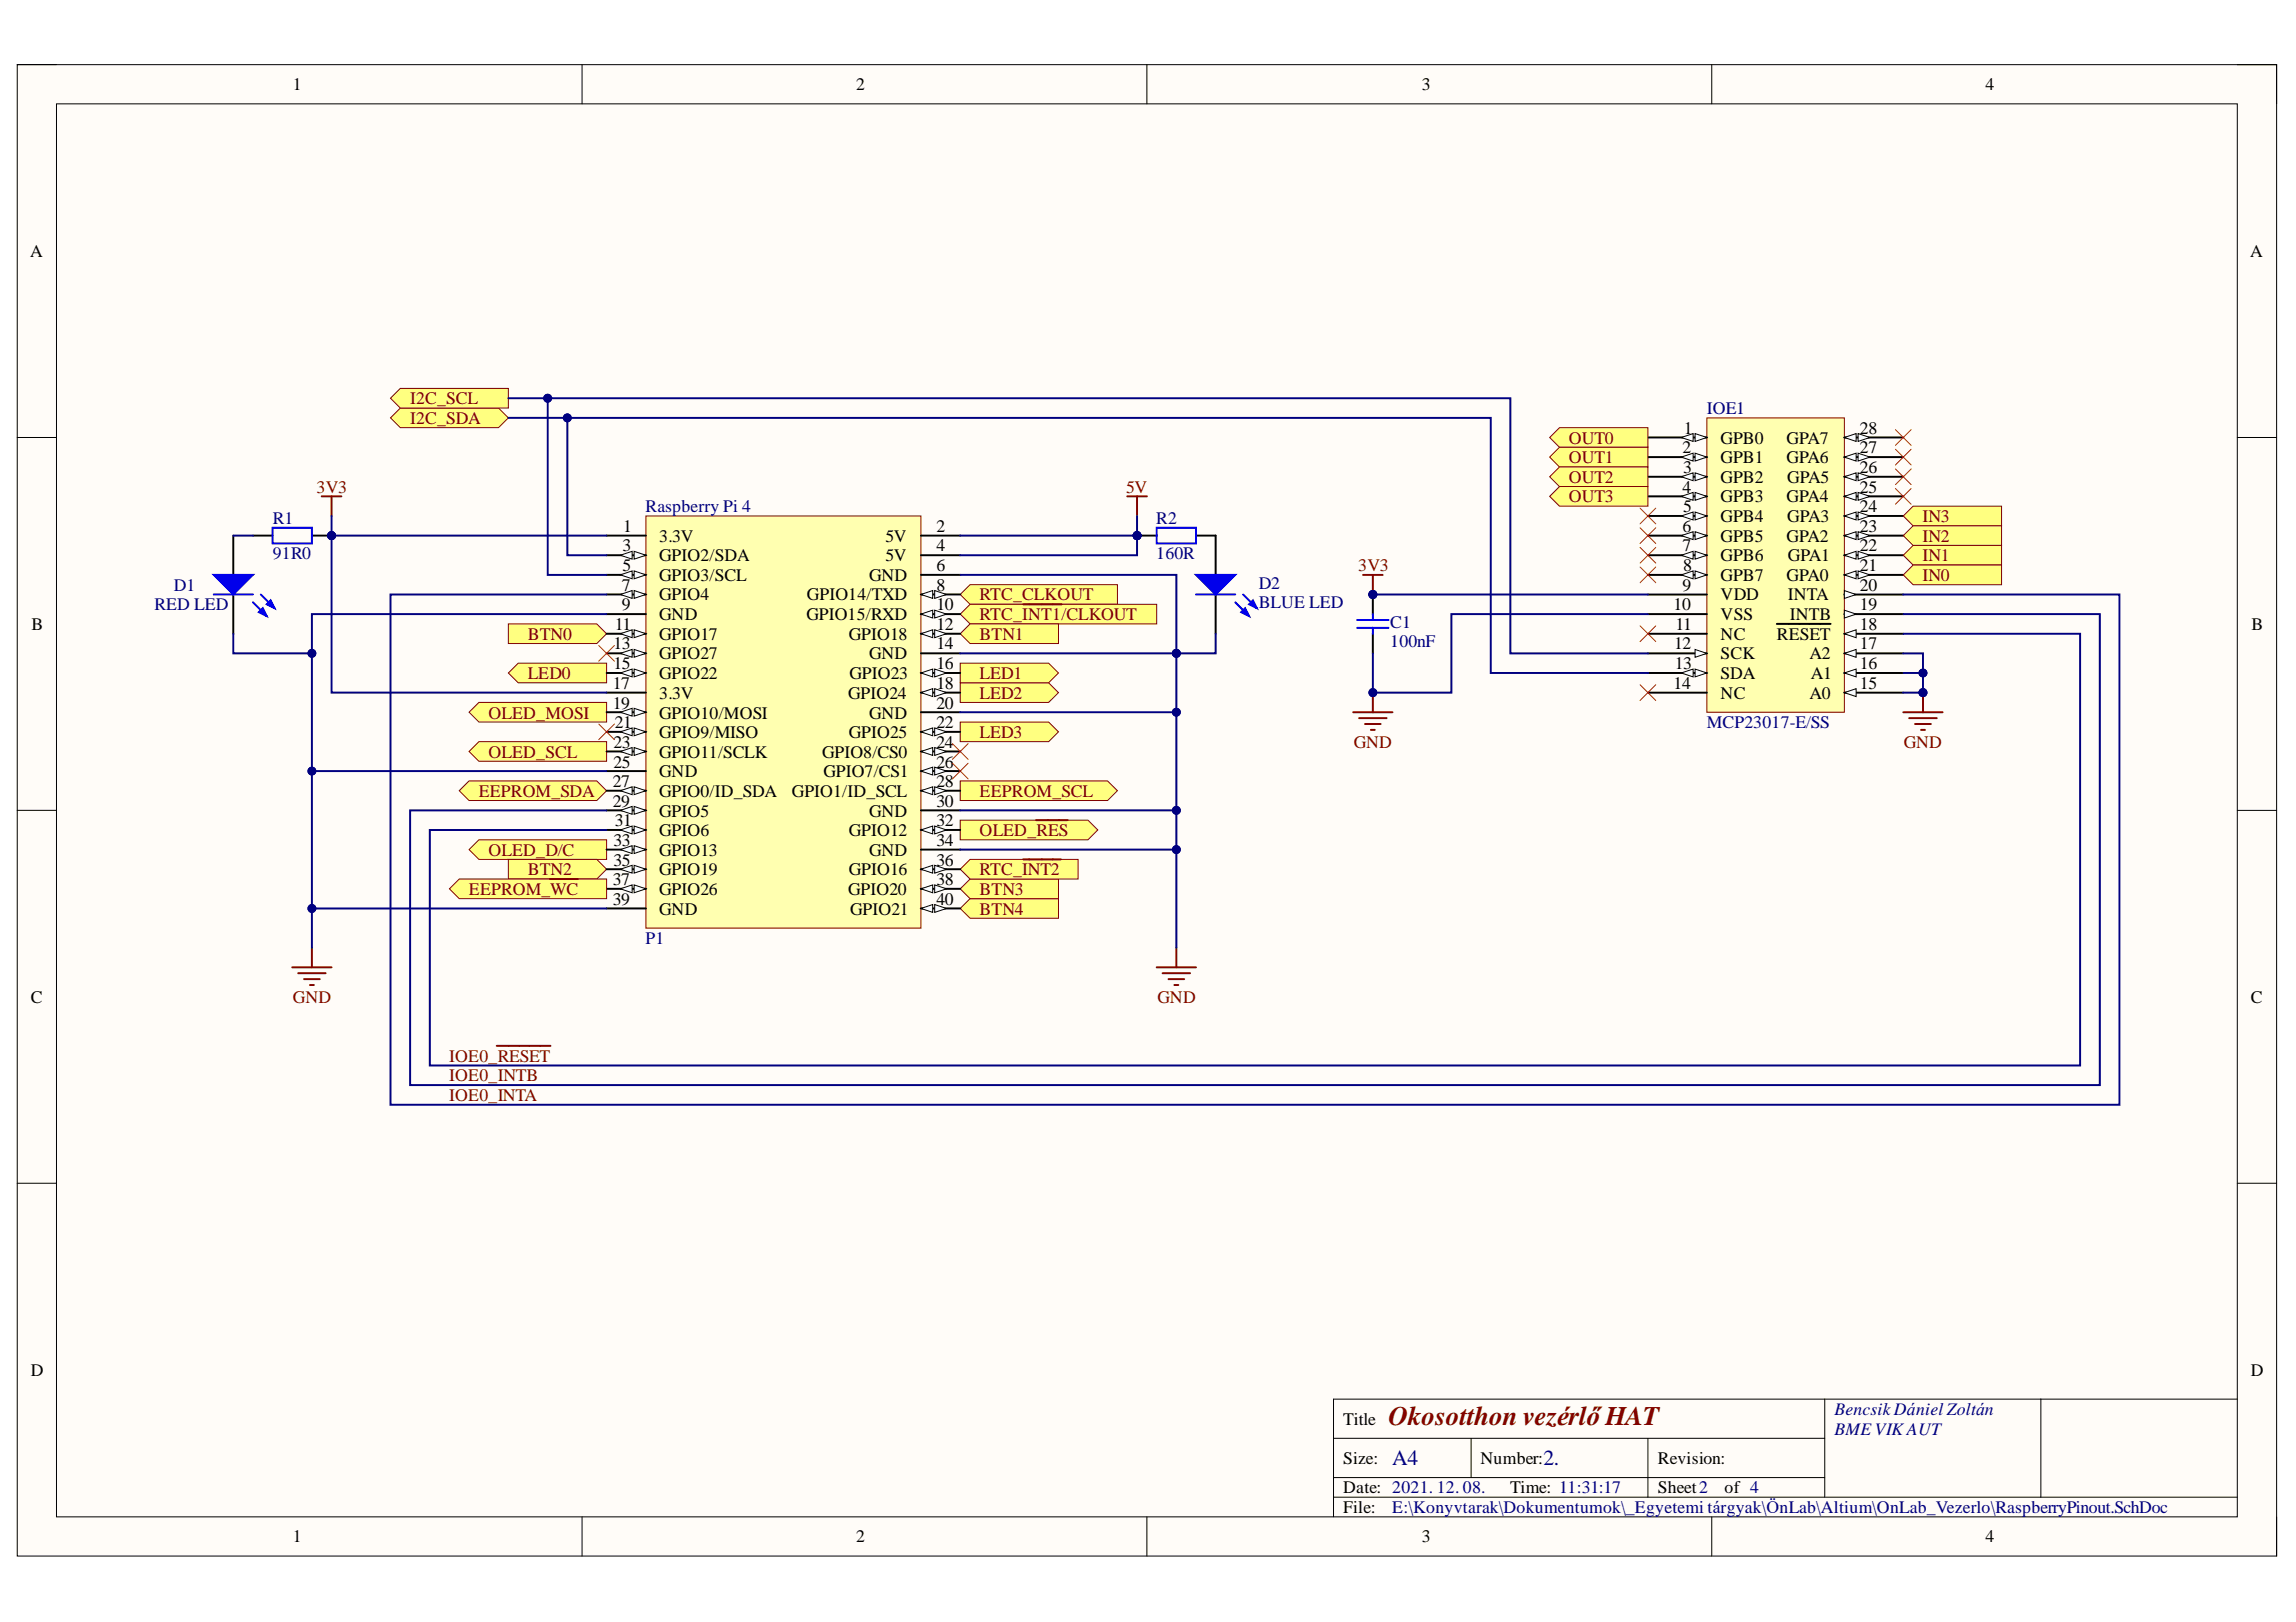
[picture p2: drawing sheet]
<svg xmlns="http://www.w3.org/2000/svg" width="297mm" height="210mm" viewBox="0 0 297 210" stroke-linecap="round" stroke-linejoin="round" font-family="sans-serif">
<defs><g id="words">
<text font-size="3.5" fill="#800000" x="179.6" y="184.4">Okosotthon vezérlőHAT</text>
<g font-size="2.8" fill="#000080">
<text x="180.1" y="189.6">A4</text>
<text x="199.7" y="189.6">2.</text>
</g>
<g font-size="2.3">
<text x="37.9" y="11.7">1</text>
<text x="110.7" y="11.7">2</text>
<text x="183.9" y="11.7">3</text>
<text x="256.9" y="11.7">4</text>
<text x="3.9" y="33.3">A</text>
<text x="291.1" y="33.3">A</text>
<text x="217.7" y="58.7">2</text>
<text x="217.9" y="56.1">1</text>
<text x="222.6" y="57.4">GPB0</text>
<text x="222.6" y="59.9">GPB1</text>
<text x="231.1" y="59.9">GPA6</text>
<text x="231.1" y="57.4">GPA7</text>
<text x="240.6" y="58.7">27</text>
<text x="240.6" y="56.1">28</text>
<text x="217.7" y="63.7">4</text>
<text x="217.8" y="61.2">3</text>
<text x="222.6" y="62.5">GPB2</text>
<text x="222.6" y="65">GPB3</text>
<text x="231.1" y="65">GPA4</text>
<text x="231.2" y="62.5">GPA5</text>
<text x="240.6" y="63.7">25</text>
<text x="240.6" y="61.2">26</text>
<text x="80.5" y="71.4">3</text>
<text x="80.6" y="68.8">1</text>
<text x="85.3" y="70.1">3.3V</text>
<text x="114.6" y="70.1">5V</text>
<text x="121.2" y="68.8">2</text>
<text x="121.2" y="71.4">4</text>
<text x="217.7" y="68.8">6</text>
<text x="217.7" y="71.4">7</text>
<text x="217.8" y="66.3">5</text>
<text x="222.6" y="67.6">GPB4</text>
<text x="222.6" y="70.1">GPB5</text>
<text x="231.1" y="70.1">GPA2</text>
<text x="231.2" y="67.6">GPA3</text>
<text x="240.6" y="71.4">22</text>
<text x="240.6" y="68.8">23</text>
<text x="240.6" y="66.3">24</text>
<text x="80.5" y="76.4">7</text>
<text x="80.5" y="73.9">5</text>
<text x="85.3" y="72.6">GPIO2/SDA</text>
<text x="85.3" y="75.2">GPIO3/SCL</text>
<text x="85.3" y="77.7">GPIO4</text>
<text x="104.4" y="77.7">GPIO14/TXD</text>
<text x="112.4" y="75.2">GND</text>
<text x="114.6" y="72.6">5V</text>
<text x="121.2" y="73.9">6</text>
<text x="121.2" y="76.4">8</text>
<text x="217.7" y="76.4">9</text>
<text x="217.8" y="73.9">8</text>
<text x="222.6" y="72.6">GPB6</text>
<text x="222.6" y="75.2">GPB7</text>
<text x="222.6" y="77.7">VDD</text>
<text x="231.1" y="75.2">GPA0</text>
<text x="231.3" y="77.7">INTA</text>
<text x="231.3" y="72.6">GPA1</text>
<text x="240.6" y="76.4">20</text>
<text x="240.6" y="73.9">21</text>
<text x="4.1" y="81.5">B</text>
<text x="79.5" y="81.5">11</text>
<text x="80.5" y="79">9</text>
<text x="85.3" y="80.2">GND</text>
<text x="85.3" y="82.8">GPIO17</text>
<text x="104.3" y="80.2">GPIO15/RXD</text>
<text x="109.8" y="82.8">GPIO18</text>
<text x="121.2" y="79">10</text>
<text x="121.2" y="81.5">12</text>
<text x="216.5" y="79">10</text>
<text x="216.8" y="81.5">11</text>
<text x="222.6" y="80.2">VSS</text>
<text x="222.6" y="82.8">NC</text>
<text x="229.9" y="82.8">RESET</text>
<text x="231.6" y="80.2">INTB</text>
<text x="240.6" y="81.5">18</text>
<text x="240.6" y="79">19</text>
<text x="291.3" y="81.5">B</text>
<text x="79.3" y="89.2">17</text>
<text x="79.4" y="84">13</text>
<text x="79.4" y="86.6">15</text>
<text x="85.3" y="85.3">GPIO27</text>
<text x="85.3" y="87.8">GPIO22</text>
<text x="109.9" y="87.8">GPIO23</text>
<text x="112.4" y="85.3">GND</text>
<text x="121.2" y="84">14</text>
<text x="121.2" y="86.6">16</text>
<text x="121.2" y="89.2">18</text>
<text x="216.5" y="89.2">14</text>
<text x="216.6" y="84">12</text>
<text x="216.7" y="86.6">13</text>
<text x="222.6" y="85.3">SCK</text>
<text x="222.6" y="87.8">SDA</text>
<text x="234.1" y="85.3">A2</text>
<text x="234.3" y="87.8">A1</text>
<text x="240.6" y="89.2">15</text>
<text x="240.6" y="86.6">16</text>
<text x="240.6" y="84">17</text>
<text x="79.3" y="91.7">19</text>
<text x="79.5" y="94.3">21</text>
<text x="85.3" y="90.5">3.3V</text>
<text x="85.3" y="93">GPIO10/MOSI</text>
<text x="85.3" y="95.5">GPIO9/MISO</text>
<text x="109.7" y="90.5">GPIO24</text>
<text x="109.8" y="95.5">GPIO25</text>
<text x="112.4" y="93">GND</text>
<text x="121.2" y="91.7">20</text>
<text x="121.2" y="94.3">22</text>
<text x="222.6" y="90.5">NC</text>
<text x="234.1" y="90.5">A0</text>
<text x="79.3" y="101.9">27</text>
<text x="79.4" y="96.8">23</text>
<text x="79.4" y="99.3">25</text>
<text x="85.3" y="98.1">GPIO11/SCLK</text>
<text x="85.3" y="100.6">GND</text>
<text x="106.3" y="98.1">GPIO8/CS0</text>
<text x="106.5" y="100.6">GPIO7/CS1</text>
<text x="121.2" y="96.8">24</text>
<text x="121.2" y="99.3">26</text>
<text x="121.2" y="101.9">28</text>
<text x="79.3" y="104.4">29</text>
<text x="79.5" y="106.9">31</text>
<text x="85.3" y="103.1">GPIO0/ID_SDA</text>
<text x="85.3" y="105.7">GPIO5</text>
<text x="102.5" y="103.1">GPIO1/ID_SCL</text>
<text x="112.4" y="105.7">GND</text>
<text x="121.2" y="104.4">30</text>
<text x="121.2" y="106.9">32</text>
<text x="79.4" y="109.5">33</text>
<text x="79.4" y="112">35</text>
<text x="85.3" y="108.2">GPIO6</text>
<text x="85.3" y="110.7">GPIO13</text>
<text x="85.3" y="113.3">GPIO19</text>
<text x="109.8" y="108.2">GPIO12</text>
<text x="109.8" y="113.3">GPIO16</text>
<text x="112.4" y="110.7">GND</text>
<text x="121.2" y="109.5">34</text>
<text x="121.2" y="112">36</text>
<text x="79.3" y="114.6">37</text>
<text x="79.3" y="117.1">39</text>
<text x="85.3" y="115.8">GPIO26</text>
<text x="85.3" y="118.4">GND</text>
<text x="109.7" y="115.8">GPIO20</text>
<text x="110" y="118.4">GPIO21</text>
<text x="121.2" y="114.6">38</text>
<text x="121.2" y="117.1">40</text>
<text x="4" y="129.8">C</text>
<text x="291.2" y="129.8">C</text>
<text x="4" y="178">D</text>
<text x="291.2" y="178">D</text>
<text x="173.8" y="184.4">Title</text>
<text x="173.8" y="189.4">Size:</text>
<text x="191.5" y="189.4">Number:</text>
<text x="214.5" y="189.4">Revision:</text>
<text x="173.8" y="193.3">Date: 2021. 12. 08.</text>
<text x="173.8" y="195.8">File:</text>
<text x="195.4" y="193.3">Time: 11:31:17</text>
<text x="214.5" y="193.3">Sheet2</text>
<text x="223.1" y="193.3">of 4</text>
<text x="37.9" y="199.6">1</text>
<text x="110.7" y="199.6">2</text>
<text x="183.9" y="199.6">3</text>
<text x="256.9" y="199.6">4</text>
</g>
<g font-size="2.3" fill="#800000">
<text x="53" y="52.3">I2C_SCL</text>
<text x="53" y="54.9">I2C_SDA</text>
<text x="203" y="57.4">OUT0</text>
<text x="203" y="59.9">OUT1</text>
<text x="40.9" y="63.7">3V3</text>
<text x="145.7" y="63.7">5V</text>
<text x="203" y="62.5">OUT2</text>
<text x="203" y="65">OUT3</text>
<text x="248.7" y="67.6">IN3</text>
<text x="248.7" y="70.1">IN2</text>
<text x="126.7" y="77.7">RTC_CLKOUT</text>
<text x="175.7" y="73.9">3V3</text>
<text x="248.7" y="72.6">IN1</text>
<text x="248.7" y="75.2">IN0</text>
<text x="68.3" y="82.8">BTN0</text>
<text x="126.7" y="80.2">RTC_INT1/CLKOUT</text>
<text x="126.7" y="82.8">BTN1</text>
<text x="68.3" y="87.8">LED0</text>
<text x="126.7" y="87.8">LED1</text>
<text x="63.2" y="93">OLED_MOSI</text>
<text x="126.7" y="95.5">LED3</text>
<text x="126.7" y="90.5">LED2</text>
<text x="63.2" y="98.1">OLED_SCL</text>
<text x="175.1" y="96.8">GND</text>
<text x="246.3" y="96.8">GND</text>
<text x="61.9" y="103.1">EEPROM_SDA</text>
<text x="126.7" y="103.1">EEPROM_SCL</text>
<text x="63.2" y="110.7">OLED_D/C</text>
<text x="68.3" y="113.3">BTN2</text>
<text x="126.7" y="108.2">OLED_RES</text>
<text x="126.7" y="113.3">RTC_INT2</text>
<text x="60.7" y="115.8">EEPROM_WC</text>
<text x="126.7" y="118.4">BTN4</text>
<text x="126.7" y="115.8">BTN3</text>
<text x="37.9" y="129.8">GND</text>
<text x="149.8" y="129.8">GND</text>
<text x="58.1" y="137.4">IOE0_RESET</text>
<text x="58.1" y="139.9">IOE0_INTB</text>
<text x="58.1" y="142.4">IOE0_INTA</text>
</g>
<g font-size="2.3" fill="#000080">
<text x="220.8" y="53.6">IOE1</text>
<text x="35.3" y="67.8">R1</text>
<text x="83.5" y="66.3">Raspberry Pi 4</text>
<text x="149.6" y="67.8">R2</text>
<text x="22.5" y="76.4">D1</text>
<text x="35.3" y="72.4">91R0</text>
<text x="149.6" y="72.4">160R</text>
<text x="162.9" y="76.2">D2</text>
<text x="20" y="79">RED LED</text>
<text x="162.9" y="78.7">BLUE LED</text>
<text x="179.9" y="83.8">100nF</text>
<text x="179.9" y="81.2">C1</text>
<text x="220.8" y="94.3">MCP23017-E/SS</text>
<text x="83.5" y="122.2">P1</text>
<text x="237.3" y="183.1">BencsikDániel Zoltán</text>
<text x="237.3" y="185.6">BME VIKAUT</text>
<text x="180.1" y="195.8">E:\Konyvtarak\Dokumentumok\_Egyetemi tárgyak\ÖnLab\Altium\OnLab_Vezerlo\RaspberryPinout.SchDoc</text>
</g>
</g></defs>
<path d="M2.2 8.4h292.3v193h-292.3z" fill-rule="evenodd" fill="#fffcf8"/>
<path d="M2.2 8.4h292.3v193h-292.3z" fill="none" stroke="#000" stroke-width=".13"/>
<path d="M7.3 13.4h282.1v182.9h-282.1z" fill-rule="evenodd" fill="#fffcf8"/>
<g fill="none" stroke="#000" stroke-width=".13">
<path d="M2.2 8.4h5.1M7.3 13.4h282.1v182.9h-282.1zM75.3 8.4v5M148.4 8.4v5M221.5 8.4v5M289.4 8.4h5.1v5M2.2 56.6h5.1M289.4 56.6h5.1M2.2 104.9h5.1M289.4 104.9h5.1M2.2 153.1h5.1M289.4 153.1h5.1"/>
<path d="M75.3 196.3v5.1M148.4 196.3v5.1M172.5 186.1h63.6M172.5 193.8h116.9M172.5 191.2h63.6M190.3 186.1v5.1M213.2 186.1v7.7M221.5 196.3v5.1M236.1 181.1v12.7M264 181.1v12.7M289.4 181.1h-116.9v15.2M294.5 196.3v5.1"/>
</g>
<g fill="none" stroke="#800000" stroke-width=".25">
<path d="M41.6 64.2h2.6M42.9 64.2v2.6M145.8 64.2h2.6M147.1 64.2v2.6M37.8 125.2h5.1M38.6 125.9h3.5M39.3 126.7h2.1M40.1 127.5h.5M40.4 122.6v2.6M149.6 125.2h5.1M150.4 125.9h3.6M151.2 126.7h2"/>
<path d="M151.9 127.5h.5M152.2 122.6v2.6"/>
</g>
<path d="M50.5 54.1l1.3-1.3h12.7l1.3 1.3-1.3 1.2h-12.7z" fill-rule="evenodd" fill="#ffff80"/>
<path d="M50.5 54.1l1.3-1.3h12.7l1.3 1.3-1.3 1.2h-12.7z" fill="none" stroke="#800000" stroke-width=".13"/>
<path d="M220.8 54.1h17.8v38.1h-17.8z" fill-rule="evenodd" fill="#ffffb0"/>
<path d="M220.8 54.1h17.8v38.1h-17.8z" fill="none" stroke="#800000" stroke-width=".13"/>
<path d="M213.2 56.6h7.6" fill="none" stroke="#000" stroke-width=".25"/>
<path d="M219.3 56.1l1.5 .5-1.5 .5z" fill="#f8fcff"/>
<path d="M219.3 56.1l1.5 .5-1.5 .5z" fill="none" stroke="#000" stroke-width=".13"/>
<path d="M217.5 56.6l1.5-.5v1z" fill="#f8fcff"/>
<path d="M217.5 56.6l1.5-.5v1z" fill="none" stroke="#000" stroke-width=".13"/>
<path d="M213.2 59.2h7.6" fill="none" stroke="#000" stroke-width=".25"/>
<path d="M219.3 58.6l1.5 .6-1.5 .5z" fill="#f8fcff"/>
<path d="M219.3 58.6l1.5 .6-1.5 .5z" fill="none" stroke="#000" stroke-width=".13"/>
<path d="M217.5 59.2l1.5-.6v1.1z" fill="#f8fcff"/>
<path d="M217.5 59.2l1.5-.6v1.1z" fill="none" stroke="#000" stroke-width=".13"/>
<path d="M213.2 61.7h7.6" fill="none" stroke="#000" stroke-width=".25"/>
<path d="M219.3 61.2l1.5 .5-1.5 .5z" fill="#f8fcff"/>
<path d="M219.3 61.2l1.5 .5-1.5 .5z" fill="none" stroke="#000" stroke-width=".13"/>
<path d="M217.5 61.7l1.5-.5v1z" fill="#f8fcff"/>
<path d="M217.5 61.7l1.5-.5v1z" fill="none" stroke="#000" stroke-width=".13"/>
<path d="M213.2 64.2h7.6" fill="none" stroke="#000" stroke-width=".25"/>
<path d="M219.3 63.7l1.5 .5-1.5 .5z" fill="#f8fcff"/>
<path d="M219.3 63.7l1.5 .5-1.5 .5z" fill="none" stroke="#000" stroke-width=".13"/>
<path d="M217.5 64.2l1.5-.5v1z" fill="#f8fcff"/>
<path d="M217.5 64.2l1.5-.5v1z" fill="none" stroke="#000" stroke-width=".13"/>
<path d="M213.2 66.8h7.6" fill="none" stroke="#000" stroke-width=".25"/>
<path d="M219.3 66.3l1.5 .5-1.5 .5z" fill="#f8fcff"/>
<path d="M219.3 66.3l1.5 .5-1.5 .5z" fill="none" stroke="#000" stroke-width=".13"/>
<path d="M217.5 66.8l1.5-.5v1z" fill="#f8fcff"/>
<path d="M217.5 66.8l1.5-.5v1z" fill="none" stroke="#000" stroke-width=".13"/>
<path d="M213.2 69.3h7.6" fill="none" stroke="#000" stroke-width=".25"/>
<path d="M219.3 68.8l1.5 .5-1.5 .5z" fill="#f8fcff"/>
<path d="M219.3 68.8l1.5 .5-1.5 .5z" fill="none" stroke="#000" stroke-width=".13"/>
<path d="M217.5 69.3l1.5-.5v1z" fill="#f8fcff"/>
<path d="M217.5 69.3l1.5-.5v1z" fill="none" stroke="#000" stroke-width=".13"/>
<path d="M213.2 71.9h7.6" fill="none" stroke="#000" stroke-width=".25"/>
<path d="M219.3 71.3l1.5 .6-1.5 .5z" fill="#f8fcff"/>
<path d="M219.3 71.3l1.5 .6-1.5 .5z" fill="none" stroke="#000" stroke-width=".13"/>
<path d="M217.5 71.9l1.5-.6v1.1z" fill="#f8fcff"/>
<path d="M217.5 71.9l1.5-.6v1.1z" fill="none" stroke="#000" stroke-width=".13"/>
<path d="M213.2 74.4h7.6" fill="none" stroke="#000" stroke-width=".25"/>
<path d="M219.3 73.9l1.5 .5-1.5 .5z" fill="#f8fcff"/>
<path d="M219.3 73.9l1.5 .5-1.5 .5z" fill="none" stroke="#000" stroke-width=".13"/>
<path d="M217.5 74.4l1.5-.5v1z" fill="#f8fcff"/>
<path d="M217.5 74.4l1.5-.5v1z" fill="none" stroke="#000" stroke-width=".13"/>
<path d="M213.2 76.9h7.6M213.2 79.5h7.6M213.2 82h7.6M213.2 84.6h7.6" fill="none" stroke="#000" stroke-width=".25"/>
<path d="M219.3 84l1.5 .6-1.5 .5z" fill="#f8fcff"/>
<path d="M219.3 84l1.5 .6-1.5 .5z" fill="none" stroke="#000" stroke-width=".13"/>
<path d="M213.2 87.1h7.6" fill="none" stroke="#000" stroke-width=".25"/>
<path d="M219.3 86.6l1.5 .5-1.5 .5z" fill="#f8fcff"/>
<path d="M219.3 86.6l1.5 .5-1.5 .5z" fill="none" stroke="#000" stroke-width=".13"/>
<path d="M217.5 87.1l1.5-.5v1z" fill="#f8fcff"/>
<path d="M217.5 87.1l1.5-.5v1z" fill="none" stroke="#000" stroke-width=".13"/>
<path d="M213.2 89.6h7.6M238.6 89.6h7.6" fill="none" stroke="#000" stroke-width=".25"/>
<path d="M238.6 89.6l1.5-.5v1z" fill="#f8fcff"/>
<path d="M238.6 89.6l1.5-.5v1z" fill="none" stroke="#000" stroke-width=".13"/>
<path d="M238.6 87.1h7.6" fill="none" stroke="#000" stroke-width=".25"/>
<path d="M238.6 87.1l1.5-.5v1z" fill="#f8fcff"/>
<path d="M238.6 87.1l1.5-.5v1z" fill="none" stroke="#000" stroke-width=".13"/>
<path d="M238.6 84.6h7.6" fill="none" stroke="#000" stroke-width=".25"/>
<path d="M238.6 84.6l1.5-.6v1.1z" fill="#f8fcff"/>
<path d="M238.6 84.6l1.5-.6v1.1z" fill="none" stroke="#000" stroke-width=".13"/>
<path d="M238.6 82h7.6" fill="none" stroke="#000" stroke-width=".25"/>
<path d="M238.6 82l1.5-.5v1z" fill="#f8fcff"/>
<path d="M238.6 82l1.5-.5v1z" fill="none" stroke="#000" stroke-width=".13"/>
<path d="M238.6 79.5h7.6M229.9 80.7h6.9" fill="none" stroke="#000" stroke-width=".25"/>
<path d="M238.6 79l1.5 .5-1.5 .5z" fill="#f8fcff"/>
<path d="M238.6 79l1.5 .5-1.5 .5z" fill="none" stroke="#000" stroke-width=".13"/>
<path d="M238.6 76.9h7.6" fill="none" stroke="#000" stroke-width=".25"/>
<path d="M238.6 76.4l1.5 .5-1.5 .5z" fill="#f8fcff"/>
<path d="M238.6 76.4l1.5 .5-1.5 .5z" fill="none" stroke="#000" stroke-width=".13"/>
<path d="M238.6 74.4h7.6" fill="none" stroke="#000" stroke-width=".25"/>
<path d="M238.6 74.4l1.5-.5v1z" fill="#f8fcff"/>
<path d="M238.6 74.4l1.5-.5v1z" fill="none" stroke="#000" stroke-width=".13"/>
<path d="M240.4 73.9l1.5 .5-1.5 .5z" fill="#f8fcff"/>
<path d="M240.4 73.9l1.5 .5-1.5 .5z" fill="none" stroke="#000" stroke-width=".13"/>
<path d="M238.6 71.9h7.6" fill="none" stroke="#000" stroke-width=".25"/>
<path d="M238.6 71.9l1.5-.6v1.1z" fill="#f8fcff"/>
<path d="M238.6 71.9l1.5-.6v1.1z" fill="none" stroke="#000" stroke-width=".13"/>
<path d="M240.4 71.3l1.5 .6-1.5 .5z" fill="#f8fcff"/>
<path d="M240.4 71.3l1.5 .6-1.5 .5z" fill="none" stroke="#000" stroke-width=".13"/>
<path d="M238.6 69.3h7.6" fill="none" stroke="#000" stroke-width=".25"/>
<path d="M238.6 69.3l1.5-.5v1z" fill="#f8fcff"/>
<path d="M238.6 69.3l1.5-.5v1z" fill="none" stroke="#000" stroke-width=".13"/>
<path d="M240.4 68.8l1.5 .5-1.5 .5z" fill="#f8fcff"/>
<path d="M240.4 68.8l1.5 .5-1.5 .5z" fill="none" stroke="#000" stroke-width=".13"/>
<path d="M238.6 66.8h7.6" fill="none" stroke="#000" stroke-width=".25"/>
<path d="M238.6 66.8l1.5-.5v1z" fill="#f8fcff"/>
<path d="M238.6 66.8l1.5-.5v1z" fill="none" stroke="#000" stroke-width=".13"/>
<path d="M240.4 66.3l1.5 .5-1.5 .5z" fill="#f8fcff"/>
<path d="M240.4 66.3l1.5 .5-1.5 .5z" fill="none" stroke="#000" stroke-width=".13"/>
<path d="M238.6 64.2h7.6" fill="none" stroke="#000" stroke-width=".25"/>
<path d="M238.6 64.2l1.5-.5v1z" fill="#f8fcff"/>
<path d="M238.6 64.2l1.5-.5v1z" fill="none" stroke="#000" stroke-width=".13"/>
<path d="M240.4 63.7l1.5 .5-1.5 .5z" fill="#f8fcff"/>
<path d="M240.4 63.7l1.5 .5-1.5 .5z" fill="none" stroke="#000" stroke-width=".13"/>
<path d="M238.6 61.7h7.6" fill="none" stroke="#000" stroke-width=".25"/>
<path d="M238.6 61.7l1.5-.5v1z" fill="#f8fcff"/>
<path d="M238.6 61.7l1.5-.5v1z" fill="none" stroke="#000" stroke-width=".13"/>
<path d="M240.4 61.2l1.5 .5-1.5 .5z" fill="#f8fcff"/>
<path d="M240.4 61.2l1.5 .5-1.5 .5z" fill="none" stroke="#000" stroke-width=".13"/>
<path d="M238.6 59.2h7.6" fill="none" stroke="#000" stroke-width=".25"/>
<path d="M238.6 59.2l1.5-.6v1.1z" fill="#f8fcff"/>
<path d="M238.6 59.2l1.5-.6v1.1z" fill="none" stroke="#000" stroke-width=".13"/>
<path d="M240.4 58.6l1.5 .6-1.5 .5z" fill="#f8fcff"/>
<path d="M240.4 58.6l1.5 .6-1.5 .5z" fill="none" stroke="#000" stroke-width=".13"/>
<path d="M238.6 56.6h7.6" fill="none" stroke="#000" stroke-width=".25"/>
<path d="M238.6 56.6l1.5-.5v1z" fill="#f8fcff"/>
<path d="M238.6 56.6l1.5-.5v1z" fill="none" stroke="#000" stroke-width=".13"/>
<path d="M240.4 56.1l1.5 .5-1.5 .5z" fill="#f8fcff"/>
<path d="M240.4 56.1l1.5 .5-1.5 .5z" fill="none" stroke="#000" stroke-width=".13"/>
<path d="M246.2 66.8l1.3-1.3h11.4v2.5h-11.4z" fill-rule="evenodd" fill="#ffff80"/>
<path d="M246.2 66.8l1.3-1.3h11.4v2.5h-11.4z" fill="none" stroke="#800000" stroke-width=".13"/>
<path d="M246.2 69.3l1.3-1.3h11.4v2.6h-11.4z" fill-rule="evenodd" fill="#ffff80"/>
<path d="M246.2 69.3l1.3-1.3h11.4v2.6h-11.4z" fill="none" stroke="#800000" stroke-width=".13"/>
<path d="M246.2 71.9l1.3-1.3h11.4v2.5h-11.4z" fill-rule="evenodd" fill="#ffff80"/>
<path d="M246.2 71.9l1.3-1.3h11.4v2.5h-11.4z" fill="none" stroke="#800000" stroke-width=".13"/>
<path d="M247.5 73.1h11.4v2.6h-11.4l-1.3-1.3z" fill-rule="evenodd" fill="#ffff80"/>
<path d="M247.5 73.1h11.4v2.6h-11.4l-1.3-1.3z" fill="none" stroke="#800000" stroke-width=".13"/>
<path d="M200.5 56.6l1.3-1.3h11.4v2.6h-11.4z" fill-rule="evenodd" fill="#ffff80"/>
<path d="M200.5 56.6l1.3-1.3h11.4v2.6h-11.4z" fill="none" stroke="#800000" stroke-width=".13"/>
<path d="M200.5 59.2l1.3-1.3h11.4v2.5h-11.4z" fill-rule="evenodd" fill="#ffff80"/>
<path d="M200.5 59.2l1.3-1.3h11.4v2.5h-11.4z" fill="none" stroke="#800000" stroke-width=".13"/>
<path d="M200.5 61.7l1.3-1.3h11.4v2.6h-11.4z" fill-rule="evenodd" fill="#ffff80"/>
<path d="M200.5 61.7l1.3-1.3h11.4v2.6h-11.4z" fill="none" stroke="#800000" stroke-width=".13"/>
<path d="M200.5 64.2l1.3-1.2h11.4v2.5h-11.4z" fill-rule="evenodd" fill="#ffff80"/>
<path d="M200.5 64.2l1.3-1.2h11.4v2.5h-11.4z" fill="none" stroke="#800000" stroke-width=".13"/>
<path d="M175.1 92.2h5M175.8 92.9h3.6M176.6 93.7h2M177.4 94.5h.5M177.6 89.6v2.6" fill="none" stroke="#800000" stroke-width=".25"/>
<circle cx="177.6" cy="89.6" r=".51" fill="#000080"/>
<circle cx="177.6" cy="89.6" r=".51" fill="none" stroke="#000080" stroke-width=".13"/>
<circle cx="177.6" cy="76.9" r=".51" fill="#000080"/>
<circle cx="177.6" cy="76.9" r=".51" fill="none" stroke="#000080" stroke-width=".13"/>
<path d="M177.6 76.9v2.6M177.6 82v2.6" fill="none" stroke="#000" stroke-width=".25"/>
<circle cx="177.6" cy="76.9" r=".51" fill="#000080"/>
<circle cx="177.6" cy="76.9" r=".51" fill="none" stroke="#000080" stroke-width=".13"/>
<path d="M177.6 79.5v.7M175.6 80.2h4M175.6 81.2h4M177.6 81.2v.8" fill="none" stroke="#00f" stroke-width=".25"/>
<path d="M212.2 81l2 2M212.2 88.6l2 2.1M214.2 81l-2 2M214.2 88.6l-2 2.1" fill="none" stroke="#f00" stroke-width=".13"/>
<path d="M246.2 92.2h5.1M247 92.9h3.6M247.8 93.7h2M248.5 94.5h.5M248.8 89.6v2.6" fill="none" stroke="#800000" stroke-width=".25"/>
<circle cx="248.8" cy="89.6" r=".51" fill="#000080"/>
<circle cx="248.8" cy="89.6" r=".51" fill="none" stroke="#000080" stroke-width=".13"/>
<circle cx="42.9" cy="69.3" r=".51" fill="#000080"/>
<circle cx="42.9" cy="69.3" r=".51" fill="none" stroke="#000080" stroke-width=".13"/>
<path d="M40.4 69.3h2.5" fill="none" stroke="#000" stroke-width=".25"/>
<circle cx="42.9" cy="69.3" r=".51" fill="#000080"/>
<circle cx="42.9" cy="69.3" r=".51" fill="none" stroke="#000080" stroke-width=".13"/>
<path d="M30.2 69.3v5.1M30.2 76.9v5.1M32.7 69.3h2.6" fill="none" stroke="#000" stroke-width=".25"/>
<path d="M35.3 68.3h5.1v2h-5.1z" fill="none" stroke="#00f" stroke-width=".25"/>
<path d="M27.6 74.4h5.1l-2.5 2.5z" fill="#00f"/>
<path d="M27.6 74.4h5.1l-2.5 2.5zM32.7 78l1.8 1.7M33.7 76.9l1.8 1.8" fill="none" stroke="#00f" stroke-width=".25"/>
<path d="M33.5 79.2l.5-.5 .5 1z" fill="#00f"/>
<path d="M33.5 79.2l.5-.5 .5 1z" fill="none" stroke="#00f" stroke-width=".25"/>
<path d="M34.5 78.2l.5-.5 .5 1z" fill="#00f"/>
<path d="M27.6 76.9h5.1M34.5 78.2l.5-.5 .5 1z" fill="none" stroke="#00f" stroke-width=".25"/>
<circle cx="147.1" cy="69.3" r=".51" fill="#000080"/>
<circle cx="147.1" cy="69.3" r=".51" fill="none" stroke="#000080" stroke-width=".13"/>
<path d="M147.1 69.3h2.5M154.7 69.3h2.6" fill="none" stroke="#000" stroke-width=".25"/>
<circle cx="147.1" cy="69.3" r=".51" fill="#000080"/>
<circle cx="147.1" cy="69.3" r=".51" fill="none" stroke="#000080" stroke-width=".13"/>
<path d="M149.6 68.3h5.1v2h-5.1z" fill="none" stroke="#00f" stroke-width=".25"/>
<path d="M157.3 69.3v5.1M157.3 76.9v5.1" fill="none" stroke="#000" stroke-width=".25"/>
<path d="M154.7 74.4h5.1l-2.5 2.5z" fill="#00f"/>
<path d="M154.7 74.4h5.1l-2.5 2.5zM159.8 78l1.8 1.7M160.8 76.9l1.8 1.8" fill="none" stroke="#00f" stroke-width=".25"/>
<path d="M160.6 79.2l.5-.5 .5 1z" fill="#00f"/>
<path d="M160.6 79.2l.5-.5 .5 1z" fill="none" stroke="#00f" stroke-width=".25"/>
<path d="M162.1 77.7l.5 1-1-.5z" fill="#00f"/>
<path d="M154.7 76.9h5.1M162.1 77.7l.5 1-1-.5z" fill="none" stroke="#00f" stroke-width=".25"/>
<path d="M50.5 51.5l1.3-1.2h14v2.5h-14z" fill-rule="evenodd" fill="#ffff80"/>
<path d="M50.5 51.5l1.3-1.2h14v2.5h-14z" fill="none" stroke="#800000" stroke-width=".13"/>
<path d="M60.7 97.3l1.3-1.3h16.5v2.5h-16.5z" fill-rule="evenodd" fill="#ffff80"/>
<path d="M60.7 97.3l1.3-1.3h16.5v2.5h-16.5z" fill="none" stroke="#800000" stroke-width=".13"/>
<path d="M124.2 106.1h16.6l1.2 1.3-1.2 1.3h-16.6z" fill-rule="evenodd" fill="#ffff80"/>
<path d="M124.2 106.1h16.6l1.2 1.3-1.2 1.3h-16.6z" fill="none" stroke="#800000" stroke-width=".13"/>
<path d="M134 106.1h4.1" fill="none" stroke="#800000" stroke-width=".25"/>
<path d="M60.7 109.9l1.3-1.2h16.5v2.5h-16.5z" fill-rule="evenodd" fill="#ffff80"/>
<path d="M60.7 109.9l1.3-1.2h16.5v2.5h-16.5z" fill="none" stroke="#800000" stroke-width=".13"/>
<path d="M60.7 92.2l1.3-1.3h16.5v2.5h-16.5z" fill-rule="evenodd" fill="#ffff80"/>
<path d="M60.7 92.2l1.3-1.3h16.5v2.5h-16.5z" fill="none" stroke="#800000" stroke-width=".13"/>
<path d="M59.4 102.3l1.3-1.2h16.5l1.3 1.2-1.3 1.3h-16.5z" fill-rule="evenodd" fill="#ffff80"/>
<path d="M59.4 102.3l1.3-1.2h16.5l1.3 1.2-1.3 1.3h-16.5z" fill="none" stroke="#800000" stroke-width=".13"/>
<path d="M124.2 101.1h19.1l1.3 1.2-1.3 1.3h-19.1z" fill-rule="evenodd" fill="#ffff80"/>
<path d="M124.2 101.1h19.1l1.3 1.2-1.3 1.3h-19.1z" fill="none" stroke="#800000" stroke-width=".13"/>
<path d="M64.3 135.3h6.9" fill="none" stroke="#800000" stroke-width=".25"/>
<path d="M124.2 76.9l1.3-1.2h19.1v2.5h-19.1z" fill-rule="evenodd" fill="#ffff80"/>
<path d="M124.2 76.9l1.3-1.2h19.1v2.5h-19.1z" fill="none" stroke="#800000" stroke-width=".13"/>
<path d="M124.2 79.5l1.3-1.3h24.1v2.5h-24.1z" fill-rule="evenodd" fill="#ffff80"/>
<path d="M124.2 79.5l1.3-1.3h24.1v2.5h-24.1z" fill="none" stroke="#800000" stroke-width=".13"/>
<path d="M132.4 78.2h5" fill="none" stroke="#800000" stroke-width=".25"/>
<path d="M124.2 93.4h11.5l1.2 1.3-1.2 1.3h-11.5z" fill-rule="evenodd" fill="#ffff80"/>
<path d="M124.2 93.4h11.5l1.2 1.3-1.2 1.3h-11.5z" fill="none" stroke="#800000" stroke-width=".13"/>
<path d="M124.2 88.4h11.5l1.2 1.2-1.2 1.3h-11.5z" fill-rule="evenodd" fill="#ffff80"/>
<path d="M124.2 88.4h11.5l1.2 1.2-1.2 1.3h-11.5z" fill="none" stroke="#800000" stroke-width=".13"/>
<path d="M124.2 85.8h11.5l1.2 1.3-1.2 1.3h-11.5z" fill-rule="evenodd" fill="#ffff80"/>
<path d="M124.2 85.8h11.5l1.2 1.3-1.2 1.3h-11.5z" fill="none" stroke="#800000" stroke-width=".13"/>
<path d="M65.8 87.1l1.2-1.3h11.5v2.6h-11.5z" fill-rule="evenodd" fill="#ffff80"/>
<path d="M65.8 87.1l1.2-1.3h11.5v2.6h-11.5z" fill="none" stroke="#800000" stroke-width=".13"/>
<path d="M124.2 117.6l1.3-1.3h11.4v2.5h-11.4z" fill-rule="evenodd" fill="#ffff80"/>
<path d="M124.2 117.6l1.3-1.3h11.4v2.5h-11.4z" fill="none" stroke="#800000" stroke-width=".13"/>
<path d="M124.2 115l1.3-1.2h11.4v2.5h-11.4z" fill-rule="evenodd" fill="#ffff80"/>
<path d="M124.2 115l1.3-1.2h11.4v2.5h-11.4z" fill="none" stroke="#800000" stroke-width=".13"/>
<path d="M65.8 111.2h11.4l1.3 1.3-1.3 1.3h-11.4z" fill-rule="evenodd" fill="#ffff80"/>
<path d="M65.8 111.2h11.4l1.3 1.3-1.3 1.3h-11.4z" fill="none" stroke="#800000" stroke-width=".13"/>
<path d="M124.2 82l1.3-1.3h11.4v2.6h-11.4z" fill-rule="evenodd" fill="#ffff80"/>
<path d="M124.2 82l1.3-1.3h11.4v2.6h-11.4z" fill="none" stroke="#800000" stroke-width=".13"/>
<path d="M65.8 80.7h11.4l1.3 1.3-1.3 1.3h-11.4z" fill-rule="evenodd" fill="#ffff80"/>
<path d="M65.8 80.7h11.4l1.3 1.3-1.3 1.3h-11.4z" fill="none" stroke="#800000" stroke-width=".13"/>
<path d="M124.2 112.5l1.3-1.3h14v2.6h-14z" fill-rule="evenodd" fill="#ffff80"/>
<path d="M124.2 112.5l1.3-1.3h14v2.6h-14z" fill="none" stroke="#800000" stroke-width=".13"/>
<path d="M132.4 111.2h4.9" fill="none" stroke="#800000" stroke-width=".25"/>
<path d="M83.6 66.8h35.5v53.3h-35.5z" fill-rule="evenodd" fill="#ffffb0"/>
<path d="M83.6 66.8h35.5v53.3h-35.5z" fill="none" stroke="#800000" stroke-width=".13"/>
<path d="M78.5 69.3h5.1M78.5 71.9h5.1" fill="none" stroke="#000" stroke-width=".25"/>
<path d="M82 71.3l1.6 .6-1.6 .5z" fill="#f8fcff"/>
<path d="M82 71.3l1.6 .6-1.6 .5z" fill="none" stroke="#000" stroke-width=".13"/>
<path d="M80.3 71.9l1.5-.6v1.1z" fill="#f8fcff"/>
<path d="M80.3 71.9l1.5-.6v1.1z" fill="none" stroke="#000" stroke-width=".13"/>
<path d="M78.5 74.4h5.1" fill="none" stroke="#000" stroke-width=".25"/>
<path d="M82 73.9l1.6 .5-1.6 .5z" fill="#f8fcff"/>
<path d="M82 73.9l1.6 .5-1.6 .5z" fill="none" stroke="#000" stroke-width=".13"/>
<path d="M80.3 74.4l1.5-.5v1z" fill="#f8fcff"/>
<path d="M80.3 74.4l1.5-.5v1z" fill="none" stroke="#000" stroke-width=".13"/>
<path d="M78.5 76.9h5.1M119.1 69.3h5.1M119.1 71.9h5.1M119.1 74.4h5.1" fill="none" stroke="#000" stroke-width=".25"/>
<path d="M82 76.4l1.6 .5-1.6 .5z" fill="#f8fcff"/>
<path d="M82 76.4l1.6 .5-1.6 .5z" fill="none" stroke="#000" stroke-width=".13"/>
<path d="M80.3 76.9l1.5-.5v1z" fill="#f8fcff"/>
<path d="M80.3 76.9l1.5-.5v1z" fill="none" stroke="#000" stroke-width=".13"/>
<path d="M119.1 76.9h5.1" fill="none" stroke="#000" stroke-width=".25"/>
<path d="M119.1 76.9l1.6-.5v1z" fill="#f8fcff"/>
<path d="M119.1 76.9l1.6-.5v1z" fill="none" stroke="#000" stroke-width=".13"/>
<path d="M120.9 76.4l1.6 .5-1.6 .5z" fill="#f8fcff"/>
<path d="M120.9 76.4l1.6 .5-1.6 .5z" fill="none" stroke="#000" stroke-width=".13"/>
<path d="M78.5 79.5h5.1M119.1 79.5h5.1" fill="none" stroke="#000" stroke-width=".25"/>
<path d="M119.1 79.5l1.6-.5v1z" fill="#f8fcff"/>
<path d="M119.1 79.5l1.6-.5v1z" fill="none" stroke="#000" stroke-width=".13"/>
<path d="M120.9 79l1.6 .5-1.6 .5z" fill="#f8fcff"/>
<path d="M120.9 79l1.6 .5-1.6 .5z" fill="none" stroke="#000" stroke-width=".13"/>
<path d="M78.5 82h5.1" fill="none" stroke="#000" stroke-width=".25"/>
<path d="M82 81.5l1.6 .5-1.6 .5z" fill="#f8fcff"/>
<path d="M82 81.5l1.6 .5-1.6 .5z" fill="none" stroke="#000" stroke-width=".13"/>
<path d="M80.3 82l1.5-.5v1z" fill="#f8fcff"/>
<path d="M80.3 82l1.5-.5v1z" fill="none" stroke="#000" stroke-width=".13"/>
<path d="M119.1 82h5.1" fill="none" stroke="#000" stroke-width=".25"/>
<path d="M119.1 82l1.6-.5v1z" fill="#f8fcff"/>
<path d="M119.1 82l1.6-.5v1z" fill="none" stroke="#000" stroke-width=".13"/>
<path d="M120.9 81.5l1.6 .5-1.6 .5z" fill="#f8fcff"/>
<path d="M120.9 81.5l1.6 .5-1.6 .5z" fill="none" stroke="#000" stroke-width=".13"/>
<path d="M78.5 84.5h5.1" fill="none" stroke="#000" stroke-width=".25"/>
<path d="M82 84l1.6 .5-1.6 .6z" fill="#f8fcff"/>
<path d="M82 84l1.6 .5-1.6 .6z" fill="none" stroke="#000" stroke-width=".13"/>
<path d="M80.3 84.5l1.5-.5v1.1z" fill="#f8fcff"/>
<path d="M80.3 84.5l1.5-.5v1.1z" fill="none" stroke="#000" stroke-width=".13"/>
<path d="M78.5 87.1h5.1" fill="none" stroke="#000" stroke-width=".25"/>
<path d="M82 86.6l1.6 .5-1.6 .5z" fill="#f8fcff"/>
<path d="M82 86.6l1.6 .5-1.6 .5z" fill="none" stroke="#000" stroke-width=".13"/>
<path d="M80.3 87.1l1.5-.5v1z" fill="#f8fcff"/>
<path d="M80.3 87.1l1.5-.5v1z" fill="none" stroke="#000" stroke-width=".13"/>
<path d="M119.1 84.5h5.1M119.1 87.1h5.1" fill="none" stroke="#000" stroke-width=".25"/>
<path d="M119.1 87.1l1.6-.5v1z" fill="#f8fcff"/>
<path d="M119.1 87.1l1.6-.5v1z" fill="none" stroke="#000" stroke-width=".13"/>
<path d="M120.9 86.6l1.6 .5-1.6 .5z" fill="#f8fcff"/>
<path d="M120.9 86.6l1.6 .5-1.6 .5z" fill="none" stroke="#000" stroke-width=".13"/>
<path d="M119.1 89.6h5.1" fill="none" stroke="#000" stroke-width=".25"/>
<path d="M119.1 89.6l1.6-.5v1z" fill="#f8fcff"/>
<path d="M119.1 89.6l1.6-.5v1z" fill="none" stroke="#000" stroke-width=".13"/>
<path d="M120.9 89.1l1.6 .5-1.6 .5z" fill="#f8fcff"/>
<path d="M120.9 89.1l1.6 .5-1.6 .5z" fill="none" stroke="#000" stroke-width=".13"/>
<path d="M78.5 89.6h5.1M78.5 92.2h5.1" fill="none" stroke="#000" stroke-width=".25"/>
<path d="M82 91.7l1.6 .5-1.6 .5z" fill="#f8fcff"/>
<path d="M82 91.7l1.6 .5-1.6 .5z" fill="none" stroke="#000" stroke-width=".13"/>
<path d="M80.3 92.2l1.5-.5v1z" fill="#f8fcff"/>
<path d="M80.3 92.2l1.5-.5v1z" fill="none" stroke="#000" stroke-width=".13"/>
<path d="M78.5 94.7h5.1" fill="none" stroke="#000" stroke-width=".25"/>
<path d="M82 94.2l1.6 .5-1.6 .5z" fill="#f8fcff"/>
<path d="M82 94.2l1.6 .5-1.6 .5z" fill="none" stroke="#000" stroke-width=".13"/>
<path d="M80.3 94.7l1.5-.5v1z" fill="#f8fcff"/>
<path d="M80.3 94.7l1.5-.5v1z" fill="none" stroke="#000" stroke-width=".13"/>
<path d="M78.5 97.3h5.1" fill="none" stroke="#000" stroke-width=".25"/>
<path d="M82 96.7l1.6 .6-1.6 .5z" fill="#f8fcff"/>
<path d="M82 96.7l1.6 .6-1.6 .5z" fill="none" stroke="#000" stroke-width=".13"/>
<path d="M80.3 97.3l1.5-.6v1.1z" fill="#f8fcff"/>
<path d="M80.3 97.3l1.5-.6v1.1z" fill="none" stroke="#000" stroke-width=".13"/>
<path d="M119.1 92.2h5.1M119.1 94.7h5.1" fill="none" stroke="#000" stroke-width=".25"/>
<path d="M119.1 94.7l1.6-.5v1z" fill="#f8fcff"/>
<path d="M119.1 94.7l1.6-.5v1z" fill="none" stroke="#000" stroke-width=".13"/>
<path d="M120.9 94.2l1.6 .5-1.6 .5z" fill="#f8fcff"/>
<path d="M120.9 94.2l1.6 .5-1.6 .5z" fill="none" stroke="#000" stroke-width=".13"/>
<path d="M119.1 97.3h5.1" fill="none" stroke="#000" stroke-width=".25"/>
<path d="M119.1 97.3l1.6-.6v1.1z" fill="#f8fcff"/>
<path d="M119.1 97.3l1.6-.6v1.1z" fill="none" stroke="#000" stroke-width=".13"/>
<path d="M120.9 96.7l1.6 .6-1.6 .5z" fill="#f8fcff"/>
<path d="M120.9 96.7l1.6 .6-1.6 .5z" fill="none" stroke="#000" stroke-width=".13"/>
<path d="M119.1 99.8h5.1" fill="none" stroke="#000" stroke-width=".25"/>
<path d="M119.1 99.8l1.6-.5v1z" fill="#f8fcff"/>
<path d="M119.1 99.8l1.6-.5v1z" fill="none" stroke="#000" stroke-width=".13"/>
<path d="M120.9 99.3l1.6 .5-1.6 .5z" fill="#f8fcff"/>
<path d="M120.9 99.3l1.6 .5-1.6 .5z" fill="none" stroke="#000" stroke-width=".13"/>
<path d="M78.5 99.8h5.1M78.5 102.3h5.1" fill="none" stroke="#000" stroke-width=".25"/>
<path d="M82 101.8l1.6 .5-1.6 .5z" fill="#f8fcff"/>
<path d="M82 101.8l1.6 .5-1.6 .5z" fill="none" stroke="#000" stroke-width=".13"/>
<path d="M80.3 102.3l1.5-.5v1z" fill="#f8fcff"/>
<path d="M80.3 102.3l1.5-.5v1z" fill="none" stroke="#000" stroke-width=".13"/>
<path d="M119.1 102.3h5.1" fill="none" stroke="#000" stroke-width=".25"/>
<path d="M119.1 102.3l1.6-.5v1z" fill="#f8fcff"/>
<path d="M119.1 102.3l1.6-.5v1z" fill="none" stroke="#000" stroke-width=".13"/>
<path d="M120.9 101.8l1.6 .5-1.6 .5z" fill="#f8fcff"/>
<path d="M120.9 101.8l1.6 .5-1.6 .5z" fill="none" stroke="#000" stroke-width=".13"/>
<path d="M78.5 104.9h5.1" fill="none" stroke="#000" stroke-width=".25"/>
<path d="M82 104.4l1.6 .5-1.6 .5z" fill="#f8fcff"/>
<path d="M82 104.4l1.6 .5-1.6 .5z" fill="none" stroke="#000" stroke-width=".13"/>
<path d="M80.3 104.9l1.5-.5v1z" fill="#f8fcff"/>
<path d="M80.3 104.9l1.5-.5v1z" fill="none" stroke="#000" stroke-width=".13"/>
<path d="M78.5 107.4h5.1M119.1 104.9h5.1" fill="none" stroke="#000" stroke-width=".25"/>
<path d="M82 106.9l1.6 .5-1.6 .5z" fill="#f8fcff"/>
<path d="M82 106.9l1.6 .5-1.6 .5z" fill="none" stroke="#000" stroke-width=".13"/>
<path d="M80.3 107.4l1.5-.5v1z" fill="#f8fcff"/>
<path d="M80.3 107.4l1.5-.5v1z" fill="none" stroke="#000" stroke-width=".13"/>
<path d="M119.1 107.4h5.1" fill="none" stroke="#000" stroke-width=".25"/>
<path d="M119.1 107.4l1.6-.5v1z" fill="#f8fcff"/>
<path d="M119.1 107.4l1.6-.5v1z" fill="none" stroke="#000" stroke-width=".13"/>
<path d="M120.9 106.9l1.6 .5-1.6 .5z" fill="#f8fcff"/>
<path d="M120.9 106.9l1.6 .5-1.6 .5z" fill="none" stroke="#000" stroke-width=".13"/>
<path d="M78.5 109.9h5.1" fill="none" stroke="#000" stroke-width=".25"/>
<path d="M82 109.4l1.6 .5-1.6 .6z" fill="#f8fcff"/>
<path d="M82 109.4l1.6 .5-1.6 .6z" fill="none" stroke="#000" stroke-width=".13"/>
<path d="M80.3 109.9l1.5-.5v1.1z" fill="#f8fcff"/>
<path d="M80.3 109.9l1.5-.5v1.1z" fill="none" stroke="#000" stroke-width=".13"/>
<path d="M78.5 112.5h5.1M119.1 109.9h5.1" fill="none" stroke="#000" stroke-width=".25"/>
<path d="M82 112l1.6 .5-1.6 .5z" fill="#f8fcff"/>
<path d="M82 112l1.6 .5-1.6 .5z" fill="none" stroke="#000" stroke-width=".13"/>
<path d="M80.3 112.5l1.5-.5v1z" fill="#f8fcff"/>
<path d="M80.3 112.5l1.5-.5v1z" fill="none" stroke="#000" stroke-width=".13"/>
<path d="M119.1 112.5h5.1" fill="none" stroke="#000" stroke-width=".25"/>
<path d="M119.1 112.5l1.6-.5v1z" fill="#f8fcff"/>
<path d="M119.1 112.5l1.6-.5v1z" fill="none" stroke="#000" stroke-width=".13"/>
<path d="M120.9 112l1.6 .5-1.6 .5z" fill="#f8fcff"/>
<path d="M120.9 112l1.6 .5-1.6 .5z" fill="none" stroke="#000" stroke-width=".13"/>
<path d="M78.5 115h5.1" fill="none" stroke="#000" stroke-width=".25"/>
<path d="M82 114.5l1.6 .5-1.6 .5z" fill="#f8fcff"/>
<path d="M82 114.5l1.6 .5-1.6 .5z" fill="none" stroke="#000" stroke-width=".13"/>
<path d="M80.3 115l1.5-.5v1z" fill="#f8fcff"/>
<path d="M80.3 115l1.5-.5v1z" fill="none" stroke="#000" stroke-width=".13"/>
<path d="M119.1 115h5.1" fill="none" stroke="#000" stroke-width=".25"/>
<path d="M119.1 115l1.6-.5v1z" fill="#f8fcff"/>
<path d="M119.1 115l1.6-.5v1z" fill="none" stroke="#000" stroke-width=".13"/>
<path d="M120.9 114.5l1.6 .5-1.6 .5z" fill="#f8fcff"/>
<path d="M120.9 114.5l1.6 .5-1.6 .5z" fill="none" stroke="#000" stroke-width=".13"/>
<path d="M78.5 117.6h5.1M119.1 117.6h5.1" fill="none" stroke="#000" stroke-width=".25"/>
<path d="M119.1 117.6l1.6-.5v1z" fill="#f8fcff"/>
<path d="M119.1 117.6l1.6-.5v1z" fill="none" stroke="#000" stroke-width=".13"/>
<path d="M120.9 117.1l1.6 .5-1.6 .5z" fill="#f8fcff"/>
<path d="M120.9 117.1l1.6 .5-1.6 .5z" fill="none" stroke="#000" stroke-width=".13"/>
<path d="M124.2 84.5h28" fill="none" stroke="#000080" stroke-width=".25"/>
<circle cx="152.2" cy="84.5" r=".51" fill="#000080"/>
<circle cx="152.2" cy="84.5" r=".51" fill="none" stroke="#000080" stroke-width=".13"/>
<path d="M124.2 92.2h28" fill="none" stroke="#000080" stroke-width=".25"/>
<circle cx="152.2" cy="92.2" r=".51" fill="#000080"/>
<circle cx="152.2" cy="92.2" r=".51" fill="none" stroke="#000080" stroke-width=".13"/>
<path d="M124.2 104.9h28" fill="none" stroke="#000080" stroke-width=".25"/>
<circle cx="152.2" cy="104.9" r=".51" fill="#000080"/>
<circle cx="152.2" cy="104.9" r=".51" fill="none" stroke="#000080" stroke-width=".13"/>
<path d="M124.2 109.9h28" fill="none" stroke="#000080" stroke-width=".25"/>
<circle cx="152.2" cy="109.9" r=".51" fill="#000080"/>
<circle cx="152.2" cy="109.9" r=".51" fill="none" stroke="#000080" stroke-width=".13"/>
<path d="M124.2 69.3h22.9" fill="none" stroke="#000080" stroke-width=".25"/>
<circle cx="147.1" cy="69.3" r=".51" fill="#000080"/>
<circle cx="147.1" cy="69.3" r=".51" fill="none" stroke="#000080" stroke-width=".13"/>
<path d="M147.1 69.3v2.6h-22.9" fill="none" stroke="#000080" stroke-width=".25"/>
<circle cx="147.1" cy="69.3" r=".51" fill="#000080"/>
<circle cx="147.1" cy="69.3" r=".51" fill="none" stroke="#000080" stroke-width=".13"/>
<path d="M147.1 66.8v2.5" fill="none" stroke="#000080" stroke-width=".25"/>
<circle cx="147.1" cy="69.3" r=".51" fill="#000080"/>
<circle cx="147.1" cy="69.3" r=".51" fill="none" stroke="#000080" stroke-width=".13"/>
<path d="M30.2 69.3h2.5M157.3 82v2.5h-5.1" fill="none" stroke="#000080" stroke-width=".25"/>
<circle cx="152.2" cy="84.5" r=".51" fill="#000080"/>
<circle cx="152.2" cy="84.5" r=".51" fill="none" stroke="#000080" stroke-width=".13"/>
<path d="M30.2 82v2.5h10.2" fill="none" stroke="#000080" stroke-width=".25"/>
<circle cx="40.4" cy="84.5" r=".51" fill="#000080"/>
<circle cx="40.4" cy="84.5" r=".51" fill="none" stroke="#000080" stroke-width=".13"/>
<path d="M78.5 74.4h-7.6v-22.9h124.5v33.1h17.8" fill="none" stroke="#000080" stroke-width=".25"/>
<circle cx="70.9" cy="51.5" r=".51" fill="#000080"/>
<circle cx="70.9" cy="51.5" r=".51" fill="none" stroke="#000080" stroke-width=".13"/>
<path d="M40.4 117.6h38.1" fill="none" stroke="#000080" stroke-width=".25"/>
<circle cx="40.4" cy="117.6" r=".51" fill="#000080"/>
<circle cx="40.4" cy="117.6" r=".51" fill="none" stroke="#000080" stroke-width=".13"/>
<path d="M40.4 99.8h38.1" fill="none" stroke="#000080" stroke-width=".25"/>
<circle cx="40.4" cy="99.8" r=".51" fill="#000080"/>
<circle cx="40.4" cy="99.8" r=".51" fill="none" stroke="#000080" stroke-width=".13"/>
<path d="M42.9 69.3v20.3h35.6" fill="none" stroke="#000080" stroke-width=".25"/>
<circle cx="42.9" cy="69.3" r=".51" fill="#000080"/>
<circle cx="42.9" cy="69.3" r=".51" fill="none" stroke="#000080" stroke-width=".13"/>
<path d="M42.9 66.8v2.5h35.6" fill="none" stroke="#000080" stroke-width=".25"/>
<circle cx="42.9" cy="69.3" r=".51" fill="#000080"/>
<circle cx="42.9" cy="69.3" r=".51" fill="none" stroke="#000080" stroke-width=".13"/>
<path d="M65.8 51.5h5.1" fill="none" stroke="#000080" stroke-width=".25"/>
<circle cx="70.9" cy="51.5" r=".51" fill="#000080"/>
<circle cx="70.9" cy="51.5" r=".51" fill="none" stroke="#000080" stroke-width=".13"/>
<path d="M65.8 54.1h7.6v17.8h5.1" fill="none" stroke="#000080" stroke-width=".25"/>
<circle cx="73.4" cy="54.1" r=".51" fill="#000080"/>
<circle cx="73.4" cy="54.1" r=".51" fill="none" stroke="#000080" stroke-width=".13"/>
<path d="M73.4 54.1h119.5v33h20.3" fill="none" stroke="#000080" stroke-width=".25"/>
<circle cx="73.4" cy="54.1" r=".51" fill="#000080"/>
<circle cx="73.4" cy="54.1" r=".51" fill="none" stroke="#000080" stroke-width=".13"/>
<path d="M177.6 76.9h35.6M246.2 79.5h25.5v60.9h-218.6v-35.5h25.4M246.2 82h22.9v55.9h-213.5v-30.5h22.9" fill="none" stroke="#000080" stroke-width=".25"/>
<circle cx="177.6" cy="76.9" r=".51" fill="#000080"/>
<circle cx="177.6" cy="76.9" r=".51" fill="none" stroke="#000080" stroke-width=".13"/>
<path d="M213.2 79.5h-25.4v10.1h-10.2v-5" fill="none" stroke="#000080" stroke-width=".25"/>
<circle cx="177.6" cy="89.6" r=".51" fill="#000080"/>
<circle cx="177.6" cy="89.6" r=".51" fill="none" stroke="#000080" stroke-width=".13"/>
<path d="M246.2 89.6h2.6" fill="none" stroke="#000080" stroke-width=".25"/>
<circle cx="248.8" cy="89.6" r=".51" fill="#000080"/>
<circle cx="248.8" cy="89.6" r=".51" fill="none" stroke="#000080" stroke-width=".13"/>
<path d="M78.5 76.9h-28v66.1h223.7v-66.1h-28M246.2 87.1h2.6v2.5" fill="none" stroke="#000080" stroke-width=".25"/>
<circle cx="248.8" cy="87.1" r=".51" fill="#000080"/>
<circle cx="248.8" cy="87.1" r=".51" fill="none" stroke="#000080" stroke-width=".13"/>
<circle cx="248.8" cy="89.6" r=".51" fill="#000080"/>
<circle cx="248.8" cy="89.6" r=".51" fill="none" stroke="#000080" stroke-width=".13"/>
<path d="M246.2 84.6h2.6v2.5" fill="none" stroke="#000080" stroke-width=".25"/>
<circle cx="248.8" cy="87.1" r=".51" fill="#000080"/>
<circle cx="248.8" cy="87.1" r=".51" fill="none" stroke="#000080" stroke-width=".13"/>
<path d="M58.1 115l1.3-1.2h19.1v2.5h-19.1z" fill-rule="evenodd" fill="#ffff80"/>
<path d="M58.1 115l1.3-1.2h19.1v2.5h-19.1z" fill="none" stroke="#800000" stroke-width=".13"/>
<path d="M176.3 74.4h2.6M177.6 74.4v2.5M71.1 113.8h3.7" fill="none" stroke="#800000" stroke-width=".25"/>
<circle cx="177.6" cy="76.9" r=".51" fill="#000080"/>
<circle cx="177.6" cy="76.9" r=".51" fill="none" stroke="#000080" stroke-width=".13"/>
<g fill="none" stroke="#f00" stroke-width=".13">
<path d="M245.2 55.6l2 2M245.2 58.1l2 2.1M247.2 55.6l-2 2M247.2 58.1l-2 2.1M212.2 65.8l2 2M212.2 68.3l2 2M212.2 70.8l2 2.1M212.2 73.4l2 2M214.2 65.8l-2 2M214.2 68.3l-2 2M214.2 70.8l-2 2.1M214.2 73.4l-2 2"/>
<path d="M245.2 60.7l2 2M245.2 63.2l2 2M247.2 60.7l-2 2M247.2 63.2l-2 2M77.5 83.5l2 2.1M77.5 93.7l2 2M79.5 83.5l-2 2.1M79.5 93.7l-2 2M123.2 96.2l2 2.1M123.2 98.8l2 2M125.2 96.2l-2 2.1M125.2 98.8l-2 2"/>
</g>
<path d="M78.5 79.5h-38.1v43.1" fill="none" stroke="#000080" stroke-width=".25"/>
<circle cx="40.4" cy="84.5" r=".51" fill="#000080"/>
<circle cx="40.4" cy="84.5" r=".51" fill="none" stroke="#000080" stroke-width=".13"/>
<circle cx="40.4" cy="99.8" r=".51" fill="#000080"/>
<circle cx="40.4" cy="99.8" r=".51" fill="none" stroke="#000080" stroke-width=".13"/>
<circle cx="40.4" cy="117.6" r=".51" fill="#000080"/>
<circle cx="40.4" cy="117.6" r=".51" fill="none" stroke="#000080" stroke-width=".13"/>
<path d="M124.2 74.4h28v48.2" fill="none" stroke="#000080" stroke-width=".25"/>
<circle cx="152.2" cy="109.9" r=".51" fill="#000080"/>
<circle cx="152.2" cy="109.9" r=".51" fill="none" stroke="#000080" stroke-width=".13"/>
<circle cx="152.2" cy="104.9" r=".51" fill="#000080"/>
<circle cx="152.2" cy="104.9" r=".51" fill="none" stroke="#000080" stroke-width=".13"/>
<circle cx="152.2" cy="92.2" r=".51" fill="#000080"/>
<circle cx="152.2" cy="92.2" r=".51" fill="none" stroke="#000080" stroke-width=".13"/>
<circle cx="152.2" cy="84.5" r=".51" fill="#000080"/>
<circle cx="152.2" cy="84.5" r=".51" fill="none" stroke="#000080" stroke-width=".13"/>
<use href="#words"/>
</svg>
